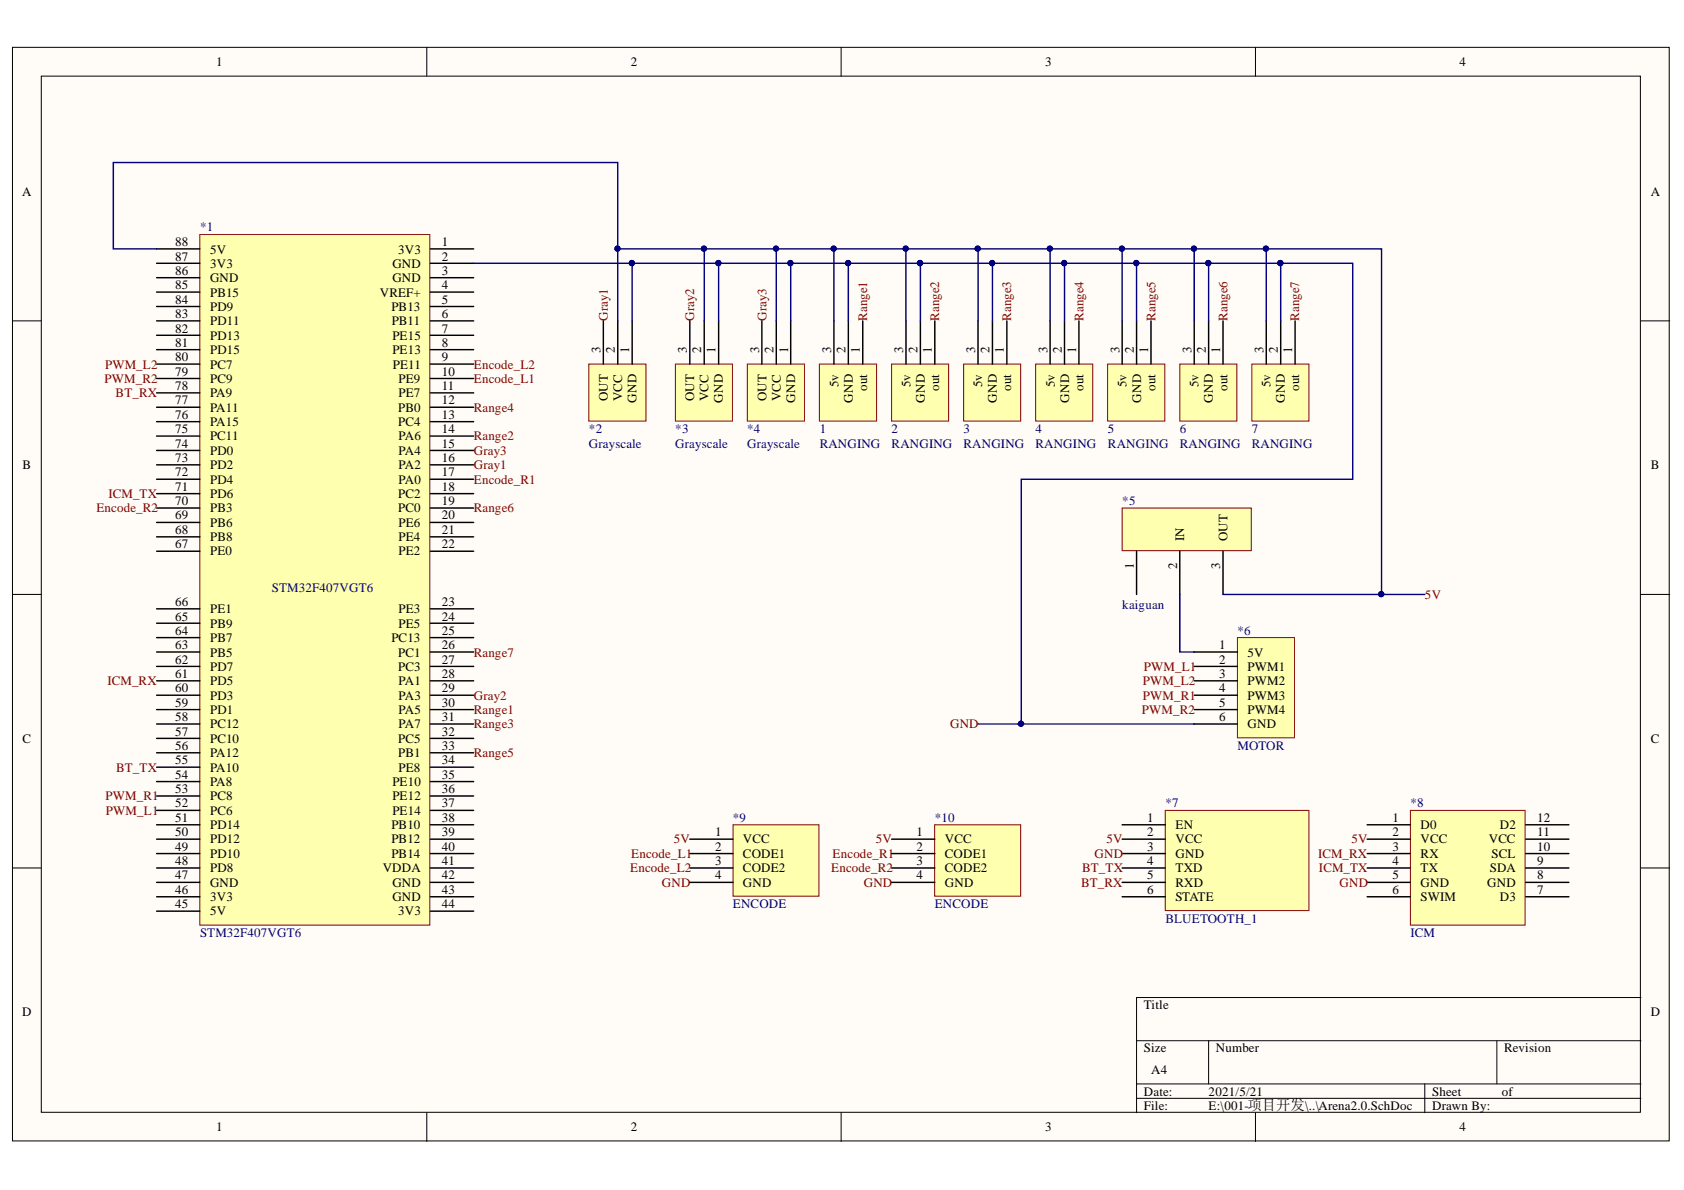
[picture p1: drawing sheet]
<svg xmlns="http://www.w3.org/2000/svg" width="297mm" height="210mm" viewBox="0 0 297 210" stroke-linecap="round" stroke-linejoin="round" font-family="sans-serif">
<defs><g id="words">
<g font-size="2.3">
<text x="38.2" y="11.7">1</text>
<text x="111.3" y="11.7">2</text>
<text x="184.3" y="11.7">3</text>
<text x="257.4" y="11.7">4</text>
<text x="3.9" y="34.5">A</text>
<text x="291.2" y="34.5">A</text>
<text x="30.9" y="46">87</text>
<text x="30.9" y="43.4">88</text>
<text x="37.1" y="47.3">3V3</text>
<text x="37.1" y="44.7">5V</text>
<text x="69.2" y="47.3">GND</text>
<text x="70.2" y="44.7">3V3</text>
<text x="77.9" y="43.4">1</text>
<text x="77.9" y="46">2</text>
<text x="30.9" y="53.6">84</text>
<text x="30.9" y="51.1">85</text>
<text x="30.9" y="48.5">86</text>
<text x="37.1" y="52.3">PB15</text>
<text x="37.1" y="49.8">GND</text>
<text x="67" y="52.3">VREF+</text>
<text x="69.2" y="49.8">GND</text>
<text x="77.9" y="48.5">3</text>
<text x="77.9" y="51.1">4</text>
<text x="77.9" y="53.6">5</text>
<text x="30.9" y="58.7">82</text>
<text x="30.9" y="56.1">83</text>
<text x="37.1" y="59.9">PD13</text>
<text x="37.1" y="57.4">PD11</text>
<text x="37.1" y="54.9">PD9</text>
<text x="69" y="54.9">PB13</text>
<text x="69.1" y="57.4">PB11</text>
<text x="69.2" y="59.9">PE15</text>
<text x="77.9" y="56.1">6</text>
<text x="77.9" y="58.7">7</text>
<text x="30.9" y="63.7">80</text>
<text x="30.9" y="61.2">81</text>
<text x="37.1" y="65">PC7</text>
<text x="37.1" y="62.5">PD15</text>
<text x="69.2" y="62.5">PE13</text>
<text x="69.3" y="65">PE11</text>
<text x="77.9" y="61.2">8</text>
<text x="77.9" y="63.7">9</text>
<text x="105.9" y="62.2" transform="rotate(-90 105.9 62.2)">3</text>
<text x="108.5" y="62.2" transform="rotate(-90 108.5 62.2)">2</text>
<text x="111" y="62.2" transform="rotate(-90 111 62.2)">1</text>
<text x="121.1" y="62.2" transform="rotate(-90 121.1 62.2)">3</text>
<text x="123.7" y="62.2" transform="rotate(-90 123.7 62.2)">2</text>
<text x="126.2" y="62.2" transform="rotate(-90 126.2 62.2)">1</text>
<text x="133.9" y="62.2" transform="rotate(-90 133.9 62.2)">3</text>
<text x="136.5" y="62.2" transform="rotate(-90 136.5 62.2)">2</text>
<text x="139" y="62.2" transform="rotate(-90 139 62.2)">1</text>
<text x="146.6" y="62.2" transform="rotate(-90 146.6 62.2)">3</text>
<text x="149.2" y="62.2" transform="rotate(-90 149.2 62.2)">2</text>
<text x="151.7" y="62.2" transform="rotate(-90 151.7 62.2)">1</text>
<text x="159.3" y="62.2" transform="rotate(-90 159.3 62.2)">3</text>
<text x="161.8" y="62.2" transform="rotate(-90 161.8 62.2)">2</text>
<text x="164.4" y="62.2" transform="rotate(-90 164.4 62.2)">1</text>
<text x="172" y="62.2" transform="rotate(-90 172 62.2)">3</text>
<text x="174.5" y="62.2" transform="rotate(-90 174.5 62.2)">2</text>
<text x="177.1" y="62.2" transform="rotate(-90 177.1 62.2)">1</text>
<text x="184.8" y="62.2" transform="rotate(-90 184.8 62.2)">3</text>
<text x="187.3" y="62.2" transform="rotate(-90 187.3 62.2)">2</text>
<text x="189.8" y="62.2" transform="rotate(-90 189.8 62.2)">1</text>
<text x="197.5" y="62.2" transform="rotate(-90 197.5 62.2)">3</text>
<text x="200" y="62.2" transform="rotate(-90 200 62.2)">2</text>
<text x="202.5" y="62.2" transform="rotate(-90 202.5 62.2)">1</text>
<text x="210.1" y="62.2" transform="rotate(-90 210.1 62.2)">3</text>
<text x="212.7" y="62.2" transform="rotate(-90 212.7 62.2)">2</text>
<text x="215.2" y="62.2" transform="rotate(-90 215.2 62.2)">1</text>
<text x="222.8" y="62.2" transform="rotate(-90 222.8 62.2)">3</text>
<text x="225.4" y="62.2" transform="rotate(-90 225.4 62.2)">2</text>
<text x="227.9" y="62.2" transform="rotate(-90 227.9 62.2)">1</text>
<text x="30.9" y="71.3">77</text>
<text x="30.9" y="68.8">78</text>
<text x="30.9" y="66.3">79</text>
<text x="37.1" y="70.1">PA9</text>
<text x="37.1" y="67.5">PC9</text>
<text x="70.3" y="67.5">PE9</text>
<text x="70.3" y="70.1">PE7</text>
<text x="77.9" y="66.3">10</text>
<text x="77.9" y="68.8">11</text>
<text x="77.9" y="71.3">12</text>
<text x="107.2" y="70.8" transform="rotate(-90 107.2 70.8)">OUT</text>
<text x="109.7" y="70.8" transform="rotate(-90 109.7 70.8)">VCC</text>
<text x="112.3" y="71" transform="rotate(-90 112.3 71)">GND</text>
<text x="122.4" y="70.8" transform="rotate(-90 122.4 70.8)">OUT</text>
<text x="125" y="70.8" transform="rotate(-90 125 70.8)">VCC</text>
<text x="127.5" y="71" transform="rotate(-90 127.5 71)">GND</text>
<text x="135.2" y="70.8" transform="rotate(-90 135.2 70.8)">OUT</text>
<text x="137.7" y="70.8" transform="rotate(-90 137.7 70.8)">VCC</text>
<text x="140.3" y="71" transform="rotate(-90 140.3 71)">GND</text>
<text x="147.9" y="68.3" transform="rotate(-90 147.9 68.3)">5v</text>
<text x="150.4" y="71" transform="rotate(-90 150.4 71)">GND</text>
<text x="153" y="68.9" transform="rotate(-90 153 68.9)">out</text>
<text x="160.6" y="68.3" transform="rotate(-90 160.6 68.3)">5v</text>
<text x="163.1" y="71" transform="rotate(-90 163.1 71)">GND</text>
<text x="165.6" y="68.9" transform="rotate(-90 165.6 68.9)">out</text>
<text x="173.3" y="68.3" transform="rotate(-90 173.3 68.3)">5v</text>
<text x="175.8" y="71" transform="rotate(-90 175.8 71)">GND</text>
<text x="178.3" y="68.9" transform="rotate(-90 178.3 68.9)">out</text>
<text x="186" y="68.3" transform="rotate(-90 186 68.3)">5v</text>
<text x="188.6" y="71" transform="rotate(-90 188.6 71)">GND</text>
<text x="191.1" y="68.9" transform="rotate(-90 191.1 68.9)">out</text>
<text x="198.7" y="68.3" transform="rotate(-90 198.7 68.3)">5v</text>
<text x="201.3" y="71" transform="rotate(-90 201.3 71)">GND</text>
<text x="203.8" y="68.9" transform="rotate(-90 203.8 68.9)">out</text>
<text x="211.4" y="68.3" transform="rotate(-90 211.4 68.3)">5v</text>
<text x="214" y="71" transform="rotate(-90 214 71)">GND</text>
<text x="216.5" y="68.9" transform="rotate(-90 216.5 68.9)">out</text>
<text x="224.1" y="68.3" transform="rotate(-90 224.1 68.3)">5v</text>
<text x="226.6" y="71" transform="rotate(-90 226.6 71)">GND</text>
<text x="229.2" y="68.9" transform="rotate(-90 229.2 68.9)">out</text>
<text x="30.9" y="76.4">75</text>
<text x="30.9" y="73.9">76</text>
<text x="37.1" y="77.7">PC11</text>
<text x="37.1" y="75.1">PA15</text>
<text x="37.1" y="72.6">PA11</text>
<text x="70.2" y="72.6">PB0</text>
<text x="70.2" y="75.1">PC4</text>
<text x="70.3" y="77.7">PA6</text>
<text x="77.9" y="73.9">13</text>
<text x="77.9" y="76.4">14</text>
<text x="4" y="82.8">B</text>
<text x="30.9" y="81.5">73</text>
<text x="30.9" y="79">74</text>
<text x="37.1" y="82.8">PD2</text>
<text x="37.1" y="80.2">PD0</text>
<text x="70.3" y="80.2">PA4</text>
<text x="70.3" y="82.8">PA2</text>
<text x="77.9" y="79">15</text>
<text x="77.9" y="81.5">16</text>
<text x="291.2" y="82.8">B</text>
<text x="30.9" y="89.1">70</text>
<text x="30.9" y="86.6">71</text>
<text x="30.9" y="84">72</text>
<text x="37.1" y="87.8">PD6</text>
<text x="37.1" y="85.3">PD4</text>
<text x="70.2" y="87.8">PC2</text>
<text x="70.3" y="85.3">PA0</text>
<text x="77.9" y="84">17</text>
<text x="77.9" y="86.6">18</text>
<text x="77.9" y="89.1">19</text>
<text x="30.9" y="94.2">68</text>
<text x="30.9" y="91.6">69</text>
<text x="37.1" y="95.4">PB8</text>
<text x="37.1" y="92.9">PB6</text>
<text x="37.1" y="90.4">PB3</text>
<text x="70.2" y="90.4">PC0</text>
<text x="70.3" y="92.9">PE6</text>
<text x="70.3" y="95.4">PE4</text>
<text x="77.9" y="91.6">20</text>
<text x="77.9" y="94.2">21</text>
<text x="208.9" y="95.4" transform="rotate(-90 208.9 95.4)">IN</text>
<text x="216.5" y="95.4" transform="rotate(-90 216.5 95.4)">OUT</text>
<text x="30.9" y="96.7">67</text>
<text x="37.1" y="98">PE0</text>
<text x="70.3" y="98">PE2</text>
<text x="77.9" y="96.7">22</text>
<text x="200" y="100.4" transform="rotate(-90 200 100.4)">1</text>
<text x="207.6" y="100.4" transform="rotate(-90 207.6 100.4)">2</text>
<text x="215.2" y="100.4" transform="rotate(-90 215.2 100.4)">3</text>
<text x="30.9" y="106.9">66</text>
<text x="77.9" y="106.9">23</text>
<text x="30.9" y="112">64</text>
<text x="30.9" y="109.5">65</text>
<text x="37.1" y="113.3">PB7</text>
<text x="37.1" y="110.7">PB9</text>
<text x="37.1" y="108.2">PE1</text>
<text x="69" y="113.3">PC13</text>
<text x="70.3" y="108.2">PE3</text>
<text x="70.3" y="110.7">PE5</text>
<text x="77.9" y="109.5">24</text>
<text x="77.9" y="112">25</text>
<text x="30.9" y="119.6">61</text>
<text x="30.9" y="117.1">62</text>
<text x="30.9" y="114.5">63</text>
<text x="37.1" y="118.3">PD7</text>
<text x="37.1" y="115.8">PB5</text>
<text x="70.2" y="115.8">PC1</text>
<text x="70.2" y="118.3">PC3</text>
<text x="77.9" y="114.5">26</text>
<text x="77.9" y="117.1">27</text>
<text x="77.9" y="119.6">28</text>
<text x="215.1" y="117.1">2</text>
<text x="215.1" y="119.6">3</text>
<text x="215.1" y="114.5">1</text>
<text x="220" y="118.3">PWM1</text>
<text x="220" y="115.8">5V</text>
<text x="30.9" y="124.7">59</text>
<text x="30.9" y="122.1">60</text>
<text x="37.1" y="125.9">PD1</text>
<text x="37.1" y="123.4">PD3</text>
<text x="37.1" y="120.9">PD5</text>
<text x="70.3" y="120.9">PA1</text>
<text x="70.3" y="123.4">PA3</text>
<text x="70.3" y="125.9">PA5</text>
<text x="77.9" y="122.1">29</text>
<text x="77.9" y="124.7">30</text>
<text x="215.1" y="122.1">4</text>
<text x="215.1" y="124.7">5</text>
<text x="220" y="120.9">PWM2</text>
<text x="220" y="123.4">PWM3</text>
<text x="220" y="125.9">PWM4</text>
<text x="4" y="131">C</text>
<text x="30.9" y="129.8">57</text>
<text x="30.9" y="127.2">58</text>
<text x="37.1" y="131">PC10</text>
<text x="37.1" y="128.5">PC12</text>
<text x="70.2" y="131">PC5</text>
<text x="70.3" y="128.5">PA7</text>
<text x="77.9" y="127.2">31</text>
<text x="77.9" y="129.8">32</text>
<text x="215.1" y="127.2">6</text>
<text x="220" y="128.5">GND</text>
<text x="291.2" y="131">C</text>
<text x="30.9" y="137.4">54</text>
<text x="30.9" y="134.8">55</text>
<text x="30.9" y="132.3">56</text>
<text x="37.1" y="136.1">PA10</text>
<text x="37.1" y="133.6">PA12</text>
<text x="70.2" y="133.6">PB1</text>
<text x="70.3" y="136.1">PE8</text>
<text x="77.9" y="132.3">33</text>
<text x="77.9" y="134.8">34</text>
<text x="77.9" y="137.4">35</text>
<text x="30.9" y="142.4">52</text>
<text x="30.9" y="139.9">53</text>
<text x="37.1" y="143.7">PC6</text>
<text x="37.1" y="141.2">PC8</text>
<text x="37.1" y="138.6">PA8</text>
<text x="69.2" y="138.6">PE10</text>
<text x="69.2" y="141.2">PE12</text>
<text x="69.2" y="143.7">PE14</text>
<text x="77.9" y="139.9">36</text>
<text x="77.9" y="142.4">37</text>
<text x="30.9" y="147.5">50</text>
<text x="30.9" y="145">51</text>
<text x="37.1" y="148.8">PD12</text>
<text x="37.1" y="146.2">PD14</text>
<text x="69" y="146.2">PB10</text>
<text x="69" y="148.8">PB12</text>
<text x="77.9" y="145">38</text>
<text x="77.9" y="147.5">39</text>
<text x="126.1" y="147.5">1</text>
<text x="131" y="148.8">VCC</text>
<text x="161.7" y="147.5">1</text>
<text x="166.7" y="148.8">VCC</text>
<text x="202.4" y="145">1</text>
<text x="202.4" y="147.5">2</text>
<text x="207.4" y="146.2">EN</text>
<text x="207.4" y="148.8">VCC</text>
<text x="245.6" y="145">1</text>
<text x="245.6" y="147.5">2</text>
<text x="250.6" y="146.2">D0</text>
<text x="250.6" y="148.8">VCC</text>
<text x="262.6" y="148.8">VCC</text>
<text x="264.5" y="146.2">D2</text>
<text x="271.1" y="147.5">11</text>
<text x="271.1" y="145">12</text>
<text x="30.9" y="155.1">47</text>
<text x="30.9" y="152.6">48</text>
<text x="30.9" y="150">49</text>
<text x="37.1" y="153.8">PD8</text>
<text x="37.1" y="151.3">PD10</text>
<text x="67.5" y="153.8">VDDA</text>
<text x="69" y="151.3">PB14</text>
<text x="77.9" y="150">40</text>
<text x="77.9" y="152.6">41</text>
<text x="77.9" y="155.1">42</text>
<text x="126.1" y="150">2</text>
<text x="126.1" y="152.6">3</text>
<text x="126.1" y="155.1">4</text>
<text x="131" y="151.3">CODE1</text>
<text x="131" y="153.8">CODE2</text>
<text x="161.7" y="150">2</text>
<text x="161.7" y="152.6">3</text>
<text x="161.7" y="155.1">4</text>
<text x="166.7" y="151.3">CODE1</text>
<text x="166.7" y="153.8">CODE2</text>
<text x="202.4" y="150">3</text>
<text x="202.4" y="152.6">4</text>
<text x="202.4" y="155.1">5</text>
<text x="207.4" y="151.3">GND</text>
<text x="207.4" y="153.8">TXD</text>
<text x="245.6" y="150">3</text>
<text x="245.6" y="152.6">4</text>
<text x="245.6" y="155.1">5</text>
<text x="250.6" y="151.3">RX</text>
<text x="250.6" y="153.8">TX</text>
<text x="262.8" y="153.8">SDA</text>
<text x="263.1" y="151.3">SCL</text>
<text x="271.1" y="155.1">8</text>
<text x="271.1" y="152.6">9</text>
<text x="271.1" y="150">10</text>
<text x="30.9" y="160.2">45</text>
<text x="30.9" y="157.6">46</text>
<text x="37.1" y="161.5">5V</text>
<text x="37.1" y="158.9">3V3</text>
<text x="37.1" y="156.4">GND</text>
<text x="69.2" y="156.4">GND</text>
<text x="69.2" y="158.9">GND</text>
<text x="70.2" y="161.5">3V3</text>
<text x="77.9" y="157.6">43</text>
<text x="77.9" y="160.2">44</text>
<text x="131" y="156.4">GND</text>
<text x="166.7" y="156.4">GND</text>
<text x="202.4" y="157.6">6</text>
<text x="207.4" y="156.4">RXD</text>
<text x="207.4" y="158.9">STATE</text>
<text x="245.6" y="157.6">6</text>
<text x="250.6" y="156.4">GND</text>
<text x="250.6" y="158.9">SWIM</text>
<text x="262.3" y="156.4">GND</text>
<text x="264.5" y="158.9">D3</text>
<text x="271.1" y="157.6">7</text>
<text x="3.9" y="179.3">D</text>
<text x="201.8" y="178">Title</text>
<text x="291.2" y="179.3">D</text>
<text x="201.8" y="185.6">Size</text>
<text x="214.5" y="185.6">Number</text>
<text x="265.3" y="185.6">Revision</text>
<text x="203" y="189.4">A4</text>
<text x="201.8" y="193.2">Date:</text>
<text x="201.8" y="195.8">File:</text>
<text x="213.2" y="193.2">2021/5/21</text>
<text x="213.2" y="195.8">E:\001-项目开发\..\Arena2.0.SchDoc</text>
<text x="252.6" y="193.2">Sheet</text>
<text x="252.6" y="195.8">Drawn By:</text>
<text x="264.9" y="193.2">of</text>
<text x="38.2" y="199.6">1</text>
<text x="111.3" y="199.6">2</text>
<text x="184.3" y="199.6">3</text>
<text x="257.4" y="199.6">4</text>
</g>
<g font-size="2.3" fill="#000080">
<text x="35.3" y="40.8">*1</text>
<text x="103.9" y="76.4">*2</text>
<text x="119.1" y="76.4">*3</text>
<text x="131.8" y="76.4">*4</text>
<text x="144.6" y="76.4">1</text>
<text x="157.3" y="76.4">2</text>
<text x="170" y="76.4">3</text>
<text x="182.7" y="76.4">4</text>
<text x="195.4" y="76.4">5</text>
<text x="208.1" y="76.4">6</text>
<text x="220.8" y="76.4">7</text>
<text x="103.9" y="79">Grayscale</text>
<text x="119.1" y="79">Grayscale</text>
<text x="131.8" y="79">Grayscale</text>
<text x="144.6" y="79">RANGING</text>
<text x="157.3" y="79">RANGING</text>
<text x="170" y="79">RANGING</text>
<text x="182.7" y="79">RANGING</text>
<text x="195.4" y="79">RANGING</text>
<text x="208.1" y="79">RANGING</text>
<text x="220.8" y="79">RANGING</text>
<text x="198" y="89.1">*5</text>
<text x="48" y="104.4">STM32F407VGT6</text>
<text x="198" y="107.4">kaiguan</text>
<text x="218.3" y="112">*6</text>
<text x="218.3" y="132.3">MOTOR</text>
<text x="205.6" y="142.4">*7</text>
<text x="248.8" y="142.4">*8</text>
<text x="129.3" y="145">*9</text>
<text x="164.9" y="145">*10</text>
<text x="129.3" y="160.2">ENCODE</text>
<text x="164.9" y="160.2">ENCODE</text>
<text x="35.3" y="165.3">STM32F407VGT6</text>
<text x="205.6" y="162.7">BLUETOOTH_1</text>
<text x="248.8" y="165.3">ICM</text>
</g>
<g font-size="2.3" fill="#800000">
<text x="107.2" y="56.6" transform="rotate(-90 107.2 56.6)">Gray1</text>
<text x="122.4" y="56.6" transform="rotate(-90 122.4 56.6)">Gray2</text>
<text x="135.2" y="56.6" transform="rotate(-90 135.2 56.6)">Gray3</text>
<text x="153" y="56.6" transform="rotate(-90 153 56.6)">Range1</text>
<text x="165.6" y="56.6" transform="rotate(-90 165.6 56.6)">Range2</text>
<text x="178.3" y="56.6" transform="rotate(-90 178.3 56.6)">Range3</text>
<text x="191.1" y="56.6" transform="rotate(-90 191.1 56.6)">Range4</text>
<text x="203.8" y="56.6" transform="rotate(-90 203.8 56.6)">Range5</text>
<text x="216.5" y="56.6" transform="rotate(-90 216.5 56.6)">Range6</text>
<text x="229.2" y="56.6" transform="rotate(-90 229.2 56.6)">Range7</text>
<text x="18.5" y="65">PWM_L2</text>
<text x="83.6" y="65">Encode_L2</text>
<text x="18.4" y="67.5">PWM_R2</text>
<text x="20.4" y="70.1">BT_RX</text>
<text x="83.6" y="67.5">Encode_L1</text>
<text x="83.6" y="77.7">Range2</text>
<text x="83.6" y="72.6">Range4</text>
<text x="83.6" y="82.8">Gray1</text>
<text x="83.6" y="80.2">Gray3</text>
<text x="19.1" y="87.8">ICM_TX</text>
<text x="83.6" y="85.3">Encode_R1</text>
<text x="17" y="90.4">Encode_R2</text>
<text x="83.6" y="90.4">Range6</text>
<text x="251.4" y="105.7">5V</text>
<text x="83.6" y="115.8">Range7</text>
<text x="201.8" y="118.3">PWM_L1</text>
<text x="19" y="120.9">ICM_RX</text>
<text x="83.6" y="123.4">Gray2</text>
<text x="83.6" y="125.9">Range1</text>
<text x="201.4" y="125.9">PWM_R2</text>
<text x="201.6" y="120.9">PWM_L2</text>
<text x="201.6" y="123.4">PWM_R1</text>
<text x="83.6" y="128.5">Range3</text>
<text x="167.6" y="128.5">GND</text>
<text x="20.5" y="136.1">BT_TX</text>
<text x="83.6" y="133.6">Range5</text>
<text x="18.6" y="141.2">PWM_R1</text>
<text x="18.7" y="143.7">PWM_L1</text>
<text x="118.9" y="148.8">5V</text>
<text x="154.5" y="148.8">5V</text>
<text x="195.2" y="148.8">5V</text>
<text x="238.4" y="148.8">5V</text>
<text x="111.2" y="153.8">Encode_L2</text>
<text x="111.3" y="151.3">Encode_L1</text>
<text x="146.6" y="153.8">Encode_R2</text>
<text x="146.9" y="151.3">Encode_R1</text>
<text x="190.9" y="153.8">BT_TX</text>
<text x="193.1" y="151.3">GND</text>
<text x="232.5" y="151.3">ICM_RX</text>
<text x="232.7" y="153.8">ICM_TX</text>
<text x="116.7" y="156.4">GND</text>
<text x="152.4" y="156.4">GND</text>
<text x="190.7" y="156.4">BT_RX</text>
<text x="236.3" y="156.4">GND</text>
</g>
</g></defs>
<g fill="#fffcf8" stroke="#000" stroke-width=".18">
<path d="M2.2 8.3h292.2v192.9h-292.2z"/>
<path d="M7.3 13.4h282v182.8h-282z"/>
</g>
<g fill="none" stroke="#000" stroke-width=".18">
<path d="M75.3 8.3v5.1M148.4 8.3v5.1M221.4 8.3v5.1M2.2 56.6h5.1M289.4 56.6h5.1M2.2 104.8h5.1M289.4 104.8h5.1M2.2 153.1h5.1M289.4 153.1h5.1M289.4 176h-88.9v20.3M75.3 196.3v5.1M148.4 196.3v5.1"/>
<path d="M200.5 183.6h88.9M200.5 191.2h88.9M200.5 193.7h88.9M213.2 183.6v7.6M221.4 196.3v5.1M251.3 191.2v5.1M264 183.6v7.6"/>
</g>
<path d="M35.2 41.4h40.6v121.8h-40.6z" fill="#ffffb0" stroke="#800000" stroke-width=".18"/>
<g fill="none" stroke="#000" stroke-width=".25">
<path d="M27.6 43.9h7.6M27.6 46.4h7.6M27.6 49h7.6M27.6 51.5h7.6M27.6 54.1h7.6M27.6 56.6h7.6M27.6 59.1h7.6M75.9 43.9h7.6M75.9 46.4h7.6M75.9 49h7.6M75.9 51.5h7.6M75.9 54.1h7.6"/>
<path d="M75.9 56.6h7.6M75.9 59.1h7.6M27.6 61.7h7.6M27.6 64.2h7.6M27.6 66.8h7.6M27.6 69.3h7.6M27.6 71.8h7.6M27.6 74.4h7.6M27.6 76.9h7.6M27.6 79.5h7.6M75.9 61.7h7.6M75.9 64.2h7.6"/>
<path d="M75.9 66.8h7.6M75.9 69.3h7.6M75.9 71.8h7.6M75.9 74.4h7.6M75.9 76.9h7.6M75.9 79.5h7.6M27.6 82h7.6M27.6 84.5h7.6M27.6 87.1h7.6M27.6 89.6h7.6M27.6 92.2h7.6M27.6 94.7h7.6"/>
<path d="M27.6 97.2h7.6M75.9 82h7.6M75.9 84.5h7.6M75.9 87.1h7.6M75.9 89.6h7.6M75.9 92.2h7.6M75.9 94.7h7.6M75.9 97.2h7.6M27.6 107.4h7.6M27.6 109.9h7.6M27.6 112.5h7.6M27.6 115h7.6"/>
<path d="M27.6 117.5h7.6M75.9 107.4h7.6M75.9 109.9h7.6M75.9 112.5h7.6M75.9 115h7.6M75.9 117.5h7.6M27.6 120.1h7.6M27.6 122.6h7.6M27.6 125.2h7.6M27.6 127.7h7.6M27.6 130.2h7.6M27.6 132.8h7.6"/>
<path d="M27.6 135.3h7.6M27.6 137.9h7.6M75.9 120.1h7.6M75.9 122.6h7.6M75.9 125.2h7.6M75.9 127.7h7.6M75.9 130.2h7.6M75.9 132.8h7.6M75.9 135.3h7.6M75.9 137.9h7.6M27.6 140.4h7.6M27.6 142.9h7.6"/>
<path d="M27.6 145.5h7.6M27.6 148h7.6M27.6 150.6h7.6M27.6 153.1h7.6M27.6 155.6h7.6M27.6 158.2h7.6M75.9 140.4h7.6M75.9 142.9h7.6M75.9 145.5h7.6M75.9 148h7.6M75.9 150.6h7.6M75.9 153.1h7.6"/>
<path d="M75.9 155.6h7.6M75.9 158.2h7.6M27.6 160.7h7.6M75.9 160.7h7.6"/>
</g>
<path d="M218.3 112.5h10v17.6h-10z" fill="#ffffb0" stroke="#800000" stroke-width=".18"/>
<path d="M210.6 117.5h7.7M210.6 115h7.7M210.6 120.1h7.7M210.6 122.6h7.7M210.6 125.2h7.7M210.6 127.7h7.7" fill="none" stroke="#000" stroke-width=".25"/>
<path d="M197.9 89.6h22.8v7.5h-22.8z" fill="#ffffb0" stroke="#800000" stroke-width=".18"/>
<path d="M200.5 97.2v7.6M208.1 97.2v7.6M215.7 97.2v7.6" fill="none" stroke="#000" stroke-width=".25"/>
<path d="M205.5 142.9h25.4v17.7h-25.4z" fill="#ffffb0" stroke="#800000" stroke-width=".18"/>
<path d="M197.9 145.5h7.7M197.9 148h7.7M197.9 150.6h7.7M197.9 153.1h7.7M197.9 155.6h7.7M197.9 158.2h7.7" fill="none" stroke="#000" stroke-width=".25"/>
<path d="M144.5 64.2h10.1v10.1h-10.1z" fill="#ffffb0" stroke="#800000" stroke-width=".18"/>
<path d="M147.1 56.6v7.6M149.6 56.6v7.6M152.2 56.6v7.6" fill="none" stroke="#000" stroke-width=".25"/>
<path d="M157.3 64.2h10v10.1h-10z" fill="#ffffb0" stroke="#800000" stroke-width=".18"/>
<path d="M159.8 56.6v7.6M162.3 56.6v7.6M164.9 56.6v7.6" fill="none" stroke="#000" stroke-width=".25"/>
<path d="M170 64.2h10v10.1h-10z" fill="#ffffb0" stroke="#800000" stroke-width=".18"/>
<path d="M172.5 56.6v7.6M175.1 56.6v7.6M177.6 56.6v7.6" fill="none" stroke="#000" stroke-width=".25"/>
<path d="M182.7 64.2h10v10.1h-10z" fill="#ffffb0" stroke="#800000" stroke-width=".18"/>
<path d="M185.2 56.6v7.6M187.8 56.6v7.6M190.3 56.6v7.6" fill="none" stroke="#000" stroke-width=".25"/>
<path d="M195.4 64.2h10.1v10.1h-10.1z" fill="#ffffb0" stroke="#800000" stroke-width=".18"/>
<path d="M197.9 56.6v7.6M200.5 56.6v7.6M203 56.6v7.6" fill="none" stroke="#000" stroke-width=".25"/>
<path d="M208.1 64.2h10.1v10.1h-10.1z" fill="#ffffb0" stroke="#800000" stroke-width=".18"/>
<path d="M210.6 56.6v7.6M213.2 56.6v7.6M215.7 56.6v7.6" fill="none" stroke="#000" stroke-width=".25"/>
<path d="M220.8 64.2h10.1v10.1h-10.1z" fill="#ffffb0" stroke="#800000" stroke-width=".18"/>
<path d="M223.4 56.6v7.6M225.9 56.6v7.6M228.4 56.6v7.6" fill="none" stroke="#000" stroke-width=".25"/>
<path d="M129.3 145.5h15.2v12.6h-15.2z" fill="#ffffb0" stroke="#800000" stroke-width=".18"/>
<path d="M121.7 148h7.6M121.7 150.6h7.6M121.7 153.1h7.6M121.7 155.6h7.6" fill="none" stroke="#000" stroke-width=".25"/>
<path d="M164.9 145.5h15.1v12.6h-15.1z" fill="#ffffb0" stroke="#800000" stroke-width=".18"/>
<path d="M157.3 148h7.6M157.3 150.6h7.6M157.3 153.1h7.6M157.3 155.6h7.6" fill="none" stroke="#000" stroke-width=".25"/>
<path d="M103.9 64.2h10v10.1h-10z" fill="#ffffb0" stroke="#800000" stroke-width=".18"/>
<path d="M106.4 56.6v7.6M109 56.6v7.6M111.5 56.6v7.6" fill="none" stroke="#000" stroke-width=".25"/>
<path d="M119.1 64.2h10.1v10.1h-10.1z" fill="#ffffb0" stroke="#800000" stroke-width=".18"/>
<path d="M121.7 56.6v7.6M124.2 56.6v7.6M126.8 56.6v7.6" fill="none" stroke="#000" stroke-width=".25"/>
<path d="M131.8 64.2h10.1v10.1h-10.1z" fill="#ffffb0" stroke="#800000" stroke-width=".18"/>
<path d="M134.4 56.6v7.6M136.9 56.6v7.6M139.5 56.6v7.6" fill="none" stroke="#000" stroke-width=".25"/>
<path d="M248.8 142.9h20.2v20.3h-20.2z" fill="#ffffb0" stroke="#800000" stroke-width=".18"/>
<path d="M241.1 145.5h7.7M241.1 148h7.7M241.1 150.6h7.7M241.1 153.1h7.7M241.1 155.6h7.7M241.1 158.2h7.7M269.1 145.5h7.6M269.1 148h7.6M269.1 150.6h7.6M269.1 153.1h7.6M269.1 155.6h7.6M269.1 158.2h7.6" fill="none" stroke="#000" stroke-width=".25"/>
<g fill="none" stroke="#000080" stroke-width=".25">
<path d="M27.6 43.9h-7.6v-15.2h89v15.2M83.5 46.4h28M109 56.6v-12.7h15.2v12.7M124.2 43.9h12.7v12.7M126.8 56.6v-10.2h12.7v10.2M126.8 46.4h-15.3v10.2M136.9 43.9h10.2v12.7M139.5 46.4h10.1M147.1 43.9h12.7v12.7M159.8 43.9h12.7v12.7M162.3 46.4h-12.7v10.2M172.5 43.9h12.7v12.7"/>
<path d="M175.1 46.4h-12.8v10.2M185.2 43.9h12.7v12.7M187.8 46.4h-12.7v10.2M197.9 43.9h12.7v12.7M200.5 46.4h-12.7v10.2M210.6 43.9h12.8v12.7M213.2 56.6v-10.2h12.7v10.2M213.2 46.4h-12.7v10.2M223.4 43.9h20.3v60.9h-28M225.9 46.4h12.7v38.1h-58.5v43.2h30.5M208.1 104.8v10.2h2.5M243.7 104.8h7.6"/>
<path d="M172.5 127.7h7.6"/>
</g>
<g fill="#000080" stroke="#000080" stroke-width=".18">
<circle cx="108.9" cy="43.9" r=".46"/>
<circle cx="124.2" cy="43.9" r=".46"/>
<circle cx="136.9" cy="43.9" r=".46"/>
<circle cx="139.4" cy="46.4" r=".46"/>
<circle cx="126.7" cy="46.4" r=".46"/>
<circle cx="111.4" cy="46.4" r=".47"/>
<circle cx="147" cy="43.9" r=".46"/>
<circle cx="159.8" cy="43.9" r=".46"/>
<circle cx="172.5" cy="43.9" r=".46"/>
<circle cx="185.2" cy="43.9" r=".46"/>
<circle cx="197.9" cy="43.9" r=".46"/>
<circle cx="210.6" cy="43.9" r=".46"/>
<circle cx="223.3" cy="43.9" r=".46"/>
<circle cx="225.8" cy="46.4" r=".47"/>
<circle cx="213.1" cy="46.4" r=".47"/>
<circle cx="200.4" cy="46.4" r=".46"/>
<circle cx="187.7" cy="46.4" r=".46"/>
<circle cx="175" cy="46.4" r=".46"/>
<circle cx="162.3" cy="46.4" r=".47"/>
<circle cx="149.6" cy="46.4" r=".46"/>
<circle cx="243.6" cy="104.8" r=".46"/>
<circle cx="180.1" cy="127.7" r=".46"/>
</g>
<use href="#words"/>
</svg>
